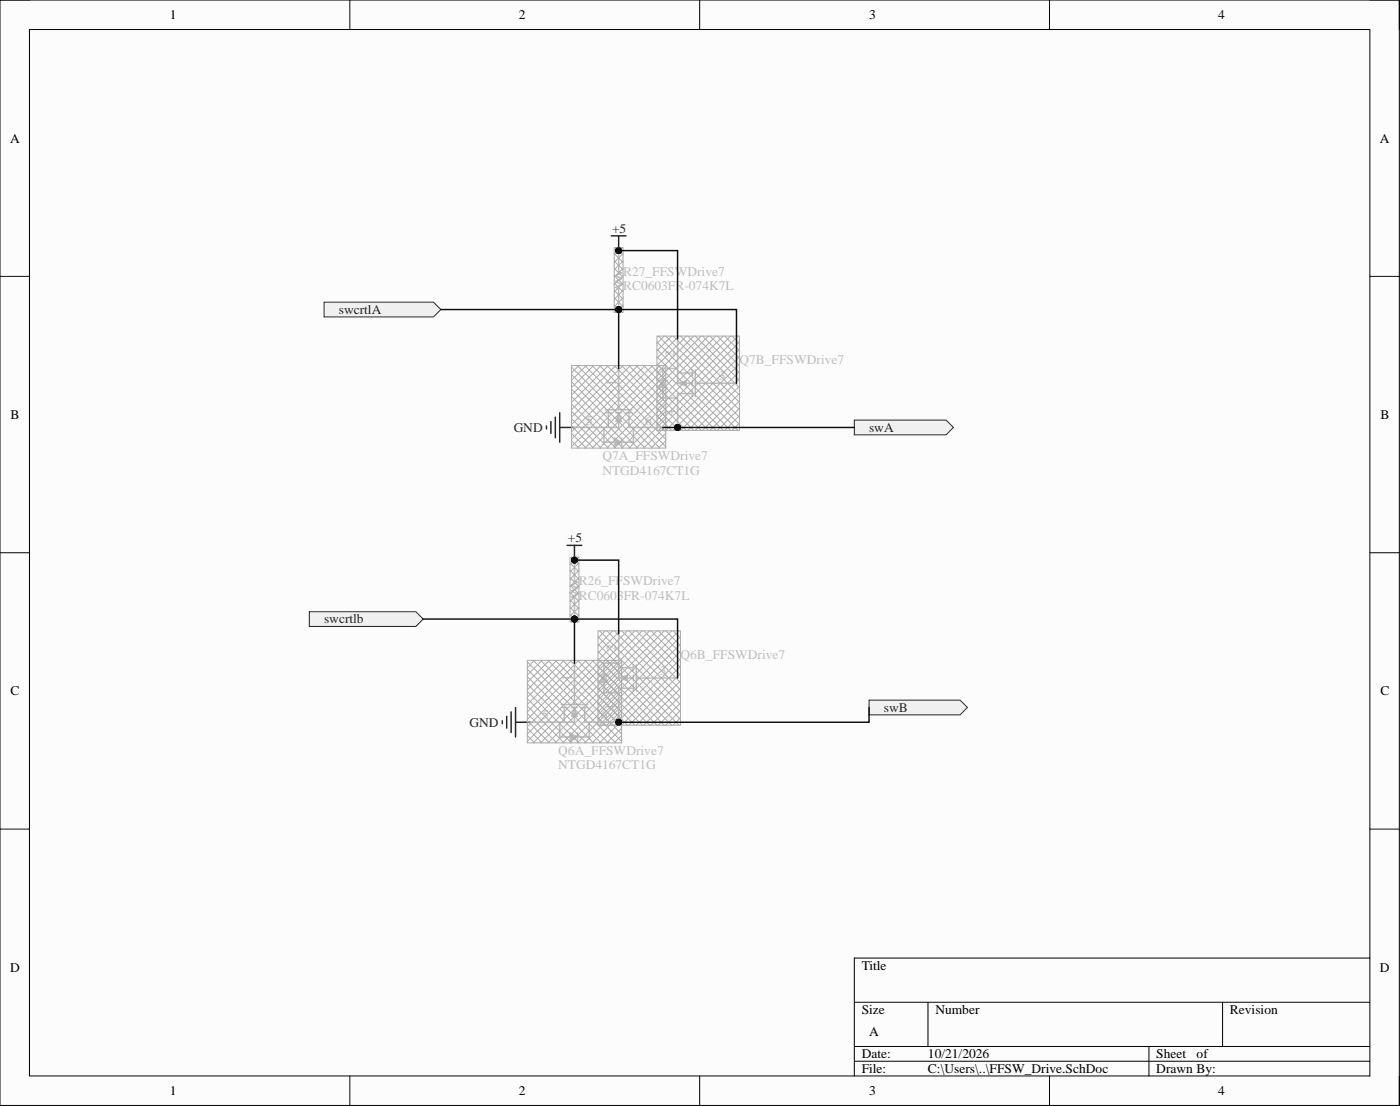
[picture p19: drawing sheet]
<svg xmlns="http://www.w3.org/2000/svg" width="241mm" height="190mm" viewBox="0 0 241 190" stroke-linecap="round" stroke-linejoin="round" font-family="sans-serif">
<defs><g id="words">
<g font-size="2.3">
<text x="29.3" y="3.3">1</text>
<text x="89.4" y="3.3">2</text>
<text x="149.8" y="3.3">3</text>
<text x="210" y="3.3">4</text>
<text x="1.7" y="24.6">A</text>
<text x="237.8" y="24.6">A</text>
<text x="1.8" y="72.2">B</text>
<text x="237.9" y="72.2">B</text>
<text x="1.8" y="119.8">C</text>
<text x="237.9" y="119.8">C</text>
<text x="1.7" y="167.4">D</text>
<text x="148.5" y="167">Title</text>
<text x="237.8" y="167.4">D</text>
<text x="148.5" y="174.7">Size</text>
<text x="149.8" y="178.5">A</text>
<text x="161.2" y="174.7">Number</text>
<text x="212" y="174.7">Revision</text>
<text x="148.5" y="182.3">Date:</text>
<text x="148.5" y="184.8">File:</text>
<text x="159.9" y="182.3">10/21/2026</text>
<text x="159.9" y="184.8">C:\Users\..\FFSW_Drive.SchDoc</text>
<text x="199.3" y="182.3">Sheet</text>
<text x="199.3" y="184.8">Drawn By:</text>
<text x="206.2" y="182.3">of</text>
<text x="29.3" y="188.6">1</text>
<text x="89.4" y="188.6">2</text>
<text x="149.8" y="188.6">3</text>
<text x="210" y="188.6">4</text>
</g>
<g font-size="2.3" fill="#262626">
<text x="105.5" y="40.1">+5</text>
<text x="58.4" y="54.1">swcrtlA</text>
<text x="88.6" y="74.4">GND</text>
<text x="149.8" y="74.4">swA</text>
<text x="97.9" y="93.4">+5</text>
<text x="55.9" y="107.4">swcrtlb</text>
<text x="80.9" y="125.2">GND</text>
<text x="152.3" y="122.6">swB</text>
</g>
<g font-size="2.3" fill="#bebebe">
<text x="107.4" y="47.5">R27_FFSWDrive7</text>
<text x="107.4" y="50">RC0603FR-074K7L</text>
<text x="116.3" y="61.4" transform="rotate(-90 116.3 61.4)">2</text>
<text x="123.9" y="65.5">3</text>
<text x="127.4" y="62.7">Q7B_FFSWDrive7</text>
<text x="106.1" y="66.5" transform="rotate(-90 106.1 66.5)">1</text>
<text x="116.3" y="71.6" transform="rotate(-90 116.3 71.6)">4</text>
<text x="101" y="73.1">5</text>
<text x="111.2" y="73.1">6</text>
<text x="103.8" y="79.2">Q7A_FFSWDrive7</text>
<text x="103.8" y="81.8">NTGD4167CT1G</text>
<text x="99.8" y="100.8">R26_FFSWDrive7</text>
<text x="99.8" y="103.3">RC0603FR-074K7L</text>
<text x="106.1" y="112.2" transform="rotate(-90 106.1 112.2)">2</text>
<text x="117.3" y="113.5">Q6B_FFSWDrive7</text>
<text x="98.5" y="117.3" transform="rotate(-90 98.5 117.3)">1</text>
<text x="113.7" y="116.3">3</text>
<text x="93.4" y="123.9">5</text>
<text x="103.6" y="123.9">6</text>
<text x="106.1" y="122.4" transform="rotate(-90 106.1 122.4)">4</text>
<text x="96.2" y="130">Q6A_FFSWDrive7</text>
<text x="96.2" y="132.5">NTGD4167CT1G</text>
</g>
</g></defs>
<path d="M0 0h241.2v190.4h-241.2z" fill-rule="evenodd" fill="#fcfcfc"/>
<path d="M0 0h241.2v190.4h-241.2z" fill="none" stroke="#000" stroke-width=".17"/>
<path d="M5.1 5.1h231v180.2h-231z" fill-rule="evenodd" fill="#fcfcfc"/>
<g fill="none" stroke="#000" stroke-width=".17">
<path d="M0 0h5.1M5.1 5.1h231v180.2h-231zM60.3 0v5.1M120.6 0v5.1M180.9 0v5.1M236.1 0h5.1v5.1M0 47.6h5.1M236.1 47.6h5.1M0 95.2h5.1M236.1 95.2h5.1M0 142.8h5.1M236.1 142.8h5.1"/>
<path d="M147.2 172.6h88.9M159.9 172.6v7.7M210.7 172.6v7.7M236.1 165h-88.9v20.3M60.3 185.3v5.1M120.6 185.3v5.1M147.2 180.3h88.9M147.2 182.8h88.9M180.9 185.3v5.1M198 180.3v5M241.2 185.3v5.1"/>
</g>
<path d="M55.9 52h18.8l1.3 1.3-1.3 1.3h-18.8z" fill-rule="evenodd" fill="#f0f0f0"/>
<path d="M55.9 52h18.8l1.3 1.3-1.3 1.3h-18.8z" fill="none" stroke="#262626" stroke-width=".17"/>
<path d="M53.3 105.4h18.4l1.2 1.2-1.2 1.3h-18.4z" fill-rule="evenodd" fill="#f0f0f0"/>
<path d="M53.3 105.4h18.4l1.2 1.2-1.2 1.3h-18.4z" fill="none" stroke="#262626" stroke-width=".17"/>
<path d="M147.2 72.4h15.9l1.2 1.2-1.2 1.3h-15.9z" fill-rule="evenodd" fill="#f0f0f0"/>
<path d="M147.2 72.4h15.9l1.2 1.2-1.2 1.3h-15.9z" fill="none" stroke="#262626" stroke-width=".17"/>
<path d="M149.8 120.6h15.7l1.2 1.3-1.2 1.2h-15.7z" fill-rule="evenodd" fill="#f0f0f0"/>
<path d="M149.8 120.6h15.7l1.2 1.3-1.2 1.2h-15.7z" fill="none" stroke="#262626" stroke-width=".17"/>
<path d="M105.4 40.6h2.5M106.6 40.6v2.6" fill="none" stroke="#262626" stroke-width=".25"/>
<circle cx="106.6" cy="43.2" r=".51" fill="#0e0e0e"/>
<circle cx="106.6" cy="43.2" r=".51" fill="none" stroke="#0e0e0e" stroke-width=".17"/>
<path d="M94.2 73.4v.5M95 72.6v2M95.7 71.9v3.5M96.5 71.1v5.1M96.5 73.6h2.5M97.7 93.9h2.6M99 93.9v2.6" fill="none" stroke="#262626" stroke-width=".25"/>
<circle cx="99" cy="96.5" r=".51" fill="#0e0e0e"/>
<circle cx="99" cy="96.5" r=".51" fill="none" stroke="#0e0e0e" stroke-width=".17"/>
<path d="M86.6 124.1v.6M87.3 123.4v2M88.1 122.6v3.6M88.9 121.9v5M88.9 124.4h2.5" fill="none" stroke="#262626" stroke-width=".25"/>
<path d="M104.3 70.6h4.6M104.3 71.1h1.1M104.9 71.1v2.5M106.1 71.1h1M106.6 63.5v7.1M106.6 71.1v2.5h-7.6M107.9 71.1h1M108.4 71.1v2.5h5.8" fill="none" stroke="#bebebe" stroke-width=".25"/>
<path d="M106.6 71.1l.5 1.5h-1z" fill="#bebebe"/>
<path d="M106.6 71.1l.5 1.5h-1z" fill="none" stroke="#bebebe" stroke-width=".17"/>
<path d="M104.1 73.6v2.6h1.8M109.2 73.6v2.6h-2.1" fill="none" stroke="#bebebe" stroke-width=".25"/>
<path d="M105.9 75.4l1.2 .8-1.2 .7z" fill="#bebebe"/>
<path d="M105.9 75.4l1.2 .8-1.2 .7z" fill="none" stroke="#bebebe" stroke-width=".17"/>
<path d="M107.1 75.4v1.5" fill="none" stroke="#bebebe" stroke-width=".25"/>
<g fill="none" stroke="#aaa" stroke-width=".17">
<path d="M98.5 63h16.3v14.2h-16.3zM98.5 75.9l1.3 1.3M98.5 74.6l2.5 2.6M98.5 73.4l3.8 3.8M98.5 72.1l5.1 5.1M98.5 70.8l6.4 6.4M98.5 69.6l7.6 7.6M98.5 68.3l8.9 8.9M98.5 67l10.2 10.2M98.5 65.8l11.4 11.4M98.5 64.5l12.7 12.7M98.5 63.2l14 14"/>
<path d="M99.5 63l14.2 14.2M99.8 63l-1.3 1.2M100.8 63l14 13.9M101 63l-2.5 2.5M102.1 63l12.7 12.7M102.3 63l-3.8 3.8M103.3 63l11.5 11.4M103.6 63l-5.1 5M104.6 63l10.2 10.1M104.9 63l-6.4 6.3M105.9 63l8.9 8.9M106.1 63l-7.6 7.6"/>
<path d="M107.1 63l7.7 7.6M107.4 63l-8.9 8.9M108.4 63l6.4 6.3M108.7 63l-10.2 10.1M109.7 63l5.1 5M109.9 63l-11.4 11.4M110.9 63l3.9 3.8M111.2 63l-12.7 12.7M112.2 63l2.6 2.5M112.5 63l-14 13.9M113.5 63l1.3 1.2M113.7 63l-14.2 14.2"/>
<path d="M114.8 75.9l-1.3 1.3M114.8 74.6l-2.6 2.6M114.8 73.4l-3.9 3.8M114.8 72.1l-5.1 5.1M114.8 70.8l-6.4 6.4M114.8 69.6l-7.7 7.6M114.8 68.3l-8.9 8.9M114.8 67l-10.2 10.2M114.8 65.8l-11.5 11.4M114.8 64.5l-12.7 12.7M114.8 63.2l-14 14"/>
</g>
<circle cx="116.8" cy="73.6" r=".51" fill="#0e0e0e"/>
<circle cx="116.8" cy="73.6" r=".51" fill="none" stroke="#0e0e0e" stroke-width=".17"/>
<path d="M116.8 58.4v5.1M116.8 68.6v5M121.9 66h5" fill="none" stroke="#bebebe" stroke-width=".25"/>
<circle cx="116.8" cy="73.6" r=".51" fill="#0e0e0e"/>
<circle cx="116.8" cy="73.6" r=".51" fill="none" stroke="#0e0e0e" stroke-width=".17"/>
<path d="M116.8 63.5v2.5h2.5M116.8 64.2h2.5M119.3 67.8h-2.5v.8M119.3 63.7v1M119.3 65.5v1M119.3 67.3v1M119.8 66h2.1M119.8 63.7v4.6" fill="none" stroke="#bebebe" stroke-width=".25"/>
<path d="M116.8 66l1.5-.5v1z" fill="#bebebe"/>
<path d="M116.8 66l1.5-.5v1z" fill="none" stroke="#bebebe" stroke-width=".17"/>
<path d="M114.2 66.8v1.8h2.6M116.8 63.5h-2.6v2" fill="none" stroke="#bebebe" stroke-width=".25"/>
<path d="M114.2 65.5l.8 1.3h-1.5z" fill="#bebebe"/>
<path d="M114.2 65.5l.8 1.3h-1.5z" fill="none" stroke="#bebebe" stroke-width=".17"/>
<path d="M113.5 65.5h1.5" fill="none" stroke="#bebebe" stroke-width=".25"/>
<g fill="none" stroke="#aaa" stroke-width=".17">
<path d="M113.2 57.9h14.2v16.2h-14.2zM113.2 58.9l14.2 14.2M113.5 57.9l13.9 14M114.5 57.9l-1.3 1.3M114.8 57.9l12.6 12.7M115.8 57.9l-2.6 2.5M116 57.9l11.4 11.4M117 57.9l-3.8 3.8M117.3 57.9l10.1 10.1M118.3 57.9l-5.1 5.1M118.6 57.9l8.8 8.9M119.6 57.9l-6.4 6.3"/>
<path d="M119.8 57.9l7.6 7.6M120.8 57.9l-7.6 7.6M121.1 57.9l6.3 6.3M122.1 57.9l-8.9 8.9M122.4 57.9l5 5.1M123.4 57.9l-10.2 10.1M123.6 57.9l3.8 3.8M124.7 57.9l-11.5 11.4M124.9 57.9l2.5 2.5M125.9 57.9l-12.7 12.7M126.2 57.9l1.2 1.3M127.2 57.9l-14 14"/>
<path d="M127.4 58.9l-14.2 14.2M113.2 72.9l1.3 1.2M113.2 71.6l2.6 2.5M113.2 70.3l3.8 3.8M113.2 69.1l5.1 5M113.2 67.8l6.4 6.3M113.2 66.5l7.6 7.6M113.2 65.3l8.9 8.8M113.2 64l10.2 10.1M113.2 62.7l11.5 11.4M113.2 61.4l12.7 12.7M113.2 60.2l14 13.9"/>
<path d="M127.4 72.9l-1.2 1.2M127.4 71.6l-2.5 2.5M127.4 70.3l-3.8 3.8M127.4 69.1l-5 5M127.4 67.8l-6.3 6.3M127.4 66.5l-7.6 7.6M127.4 65.3l-8.8 8.8M127.4 64l-10.1 10.1M127.4 62.7l-11.4 11.4M127.4 61.4l-12.6 12.7M127.4 60.2l-13.9 13.9"/>
</g>
<circle cx="106.6" cy="124.4" r=".51" fill="#0e0e0e"/>
<circle cx="106.6" cy="124.4" r=".51" fill="none" stroke="#0e0e0e" stroke-width=".17"/>
<path d="M99 114.2v5.1M91.4 124.4h5.1M101.6 124.4h5" fill="none" stroke="#bebebe" stroke-width=".25"/>
<circle cx="106.6" cy="124.4" r=".51" fill="#0e0e0e"/>
<circle cx="106.6" cy="124.4" r=".51" fill="none" stroke="#0e0e0e" stroke-width=".17"/>
<path d="M99 119.3v2.1M96.7 121.4h4.6M96.7 121.9h1M97.2 121.9v2.5M98.5 121.9h1M99 121.9v2.5h-2.5M100.3 121.9h1M100.8 121.9v2.5h.8" fill="none" stroke="#bebebe" stroke-width=".25"/>
<path d="M99 121.9l.5 1.5h-1z" fill="#bebebe"/>
<path d="M99 121.9l.5 1.5h-1z" fill="none" stroke="#bebebe" stroke-width=".17"/>
<path d="M96.5 124.4v2.5h1.8M101.6 124.4v2.5h-2.1" fill="none" stroke="#bebebe" stroke-width=".25"/>
<path d="M98.3 126.2l1.2 .7-1.2 .8z" fill="#bebebe"/>
<path d="M98.3 126.2l1.2 .7-1.2 .8z" fill="none" stroke="#bebebe" stroke-width=".17"/>
<path d="M99.5 126.2v1.5" fill="none" stroke="#bebebe" stroke-width=".25"/>
<g fill="none" stroke="#aaa" stroke-width=".17">
<path d="M90.9 113.7h16.2v14.3h-16.2zM90.9 119.1l8.9 8.9M90.9 117.8l10.1 10.2M90.9 116.5l11.4 11.5M90.9 115.3l12.7 12.7M90.9 114l14 14M91.9 113.7l14.2 14.3M92.2 113.7l-1.3 1.3M93.2 113.7l13.9 14M93.4 113.7l-2.5 2.6M94.4 113.7l12.7 12.7M94.7 113.7l-3.8 3.8"/>
<path d="M95.7 113.7l11.4 11.5M96 113.7l-5.1 5.1M97 113.7l10.1 10.2M97.2 113.7l-6.3 6.4M98.3 113.7l8.8 8.9M98.5 113.7l-7.6 7.7M99.5 113.7l7.6 7.7M99.8 113.7l-8.9 8.9M100.8 113.7l6.3 6.4M101 113.7l-10.1 10.2M102.1 113.7l5 5.1M102.3 113.7l-11.4 11.5"/>
<path d="M103.3 113.7l3.8 3.8M103.6 113.7l-12.7 12.7M104.6 113.7l2.5 2.6M104.9 113.7l-14 14M105.9 113.7l1.2 1.3M106.1 113.7l-14.2 14.3M107.1 119.1l-8.8 8.9M107.1 117.8l-10.1 10.2M107.1 116.5l-11.4 11.5M107.1 115.3l-12.7 12.7M107.1 114l-13.9 14M90.9 126.7l1.3 1.3"/>
<path d="M90.9 125.4l2.5 2.6M90.9 124.1l3.8 3.9M90.9 122.9l5.1 5.1M90.9 121.6l6.3 6.4M90.9 120.3l7.6 7.7M107.1 126.7l-1.2 1.3M107.1 125.4l-2.5 2.6M107.1 124.1l-3.8 3.9M107.1 122.9l-5 5.1M107.1 121.6l-6.3 6.4M107.1 120.3l-7.6 7.7"/>
</g>
<circle cx="106.6" cy="124.4" r=".51" fill="#0e0e0e"/>
<circle cx="106.6" cy="124.4" r=".51" fill="none" stroke="#0e0e0e" stroke-width=".17"/>
<path d="M106.6 109.2v5M106.6 119.3v5.1M111.7 116.8h5.1" fill="none" stroke="#bebebe" stroke-width=".25"/>
<circle cx="106.6" cy="124.4" r=".51" fill="#0e0e0e"/>
<circle cx="106.6" cy="124.4" r=".51" fill="none" stroke="#0e0e0e" stroke-width=".17"/>
<path d="M106.6 114.2v2.6h2.6M106.6 115h2.6M109.2 118.6h-2.6v.7M109.2 114.5v1M109.2 116.3v1M109.2 118.1v1M109.7 116.8h2M109.7 114.5v4.6" fill="none" stroke="#bebebe" stroke-width=".25"/>
<path d="M106.6 116.8l1.6-.5v1z" fill="#bebebe"/>
<path d="M106.6 116.8l1.6-.5v1z" fill="none" stroke="#bebebe" stroke-width=".17"/>
<path d="M104.1 117.5v1.8h2.5M106.6 114.2h-2.5v2.1" fill="none" stroke="#bebebe" stroke-width=".25"/>
<path d="M104.1 116.3l.8 1.2h-1.6z" fill="#bebebe"/>
<path d="M104.1 116.3l.8 1.2h-1.6z" fill="none" stroke="#bebebe" stroke-width=".17"/>
<path d="M103.3 116.3h1.6" fill="none" stroke="#bebebe" stroke-width=".25"/>
<g fill="none" stroke="#aaa" stroke-width=".17">
<path d="M103.1 108.7h14.2v16.2h-14.2zM103.1 119.8l5.1 5.1M103.1 118.6l6.3 6.3M103.1 117.3l7.6 7.6M103.1 116l8.9 8.9M103.1 114.8l10.1 10.1M103.1 113.5l11.4 11.4M103.1 112.2l12.7 12.7M103.1 110.9l13.9 14M103.1 109.7l14.2 14.2M103.3 108.7l14 13.9M104.3 108.7l-1.2 1.2"/>
<path d="M104.6 108.7l12.7 12.7M105.6 108.7l-2.5 2.5M105.9 108.7l11.4 11.4M106.9 108.7l-3.8 3.8M107.1 108.7l10.2 10.1M108.2 108.7l-5.1 5M108.4 108.7l8.9 8.8M109.4 108.7l-6.3 6.3M109.7 108.7l7.6 7.6M110.7 108.7l-7.6 7.6M110.9 108.7l6.4 6.3M112 108.7l-8.9 8.8"/>
<path d="M112.2 108.7l5.1 5M113.2 108.7l-10.1 10.1M113.5 108.7l3.8 3.8M114.5 108.7l-11.4 11.4M114.8 108.7l2.5 2.5M115.8 108.7l-12.7 12.7M116 108.7l1.3 1.2M117 108.7l-13.9 13.9M117.3 109.7l-14.2 14.2M117.3 119.8l-5.1 5.1M117.3 118.6l-6.4 6.3M117.3 117.3l-7.6 7.6"/>
<path d="M117.3 116l-8.9 8.9M117.3 114.8l-10.2 10.1M117.3 113.5l-11.4 11.4M117.3 112.2l-12.7 12.7M117.3 110.9l-14 14M103.1 123.6l1.2 1.3M103.1 122.4l2.5 2.5M103.1 121.1l3.8 3.8M117.3 123.6l-1.3 1.3M117.3 122.4l-2.5 2.5M117.3 121.1l-3.8 3.8"/>
</g>
<circle cx="106.6" cy="43.2" r=".51" fill="#0e0e0e"/>
<circle cx="106.6" cy="43.2" r=".51" fill="none" stroke="#0e0e0e" stroke-width=".17"/>
<circle cx="106.6" cy="53.3" r=".51" fill="#0e0e0e"/>
<circle cx="106.6" cy="53.3" r=".51" fill="none" stroke="#0e0e0e" stroke-width=".17"/>
<path d="M106.6 43.2v2.5" fill="none" stroke="#bebebe" stroke-width=".25"/>
<circle cx="106.6" cy="43.2" r=".51" fill="#0e0e0e"/>
<circle cx="106.6" cy="43.2" r=".51" fill="none" stroke="#0e0e0e" stroke-width=".17"/>
<path d="M106.6 50.8v2.5" fill="none" stroke="#bebebe" stroke-width=".25"/>
<circle cx="106.6" cy="53.3" r=".51" fill="#0e0e0e"/>
<circle cx="106.6" cy="53.3" r=".51" fill="none" stroke="#0e0e0e" stroke-width=".17"/>
<path d="M106.6 45.7v1l.5 .3-1 .5 1 .5-1 .5 1 .5-1 .5 .5 .3v1" fill="none" stroke="#bebebe" stroke-width=".25"/>
<g fill="none" stroke="#aaa" stroke-width=".17">
<path d="M105.9 42.7h1.5v11.1h-1.5zM105.9 52.6l1.2 1.2M105.9 51.3l1.5 1.5M105.9 50l1.5 1.5M105.9 48.7l1.5 1.6M105.9 47.5l1.5 1.5M105.9 46.2l1.5 1.5M105.9 44.9l1.5 1.6M105.9 43.7l1.5 1.5M106.1 42.7l1.3 1.2M107.1 42.7l-1.2 1.2M107.4 43.7l-1.5 1.5"/>
<path d="M107.4 44.9l-1.5 1.6M107.4 46.2l-1.5 1.5M107.4 47.5l-1.5 1.5M107.4 48.7l-1.5 1.6M107.4 50l-1.5 1.5M107.4 51.3l-1.5 1.5M107.4 52.6l-1.3 1.2"/>
</g>
<circle cx="99" cy="96.5" r=".51" fill="#0e0e0e"/>
<circle cx="99" cy="96.5" r=".51" fill="none" stroke="#0e0e0e" stroke-width=".17"/>
<circle cx="99" cy="106.6" r=".51" fill="#0e0e0e"/>
<circle cx="99" cy="106.6" r=".51" fill="none" stroke="#0e0e0e" stroke-width=".17"/>
<path d="M99 96.5v2.5" fill="none" stroke="#bebebe" stroke-width=".25"/>
<circle cx="99" cy="96.5" r=".51" fill="#0e0e0e"/>
<circle cx="99" cy="96.5" r=".51" fill="none" stroke="#0e0e0e" stroke-width=".17"/>
<path d="M99 104.1v2.5" fill="none" stroke="#bebebe" stroke-width=".25"/>
<circle cx="99" cy="106.6" r=".51" fill="#0e0e0e"/>
<circle cx="99" cy="106.6" r=".51" fill="none" stroke="#0e0e0e" stroke-width=".17"/>
<path d="M99 99v1l.5 .3-1 .5 1 .5-1 .5 1 .5-1 .5 .5 .3v1" fill="none" stroke="#bebebe" stroke-width=".25"/>
<g fill="none" stroke="#aaa" stroke-width=".17">
<path d="M98.3 96h1.5v11.1h-1.5zM98.3 99.5l1.5 1.5M98.3 98.3l1.5 1.5M98.3 97l1.5 1.5M98.5 96l1.3 1.2M99.5 96l-1.2 1.2M99.8 97l-1.5 1.5M99.8 98.3l-1.5 1.5M99.8 99.5l-1.5 1.5M98.3 105.9l1.2 1.2M98.3 104.6l1.5 1.5M98.3 103.3l1.5 1.6"/>
<path d="M98.3 102.1l1.5 1.5M98.3 100.8l1.5 1.5M99.8 100.8l-1.5 1.5M99.8 102.1l-1.5 1.5M99.8 103.3l-1.5 1.6M99.8 104.6l-1.5 1.5M99.8 105.9l-1.3 1.2"/>
</g>
<path d="M116.8 73.6h30.4" fill="none" stroke="#0e0e0e" stroke-width=".25"/>
<circle cx="116.8" cy="73.6" r=".51" fill="#0e0e0e"/>
<circle cx="116.8" cy="73.6" r=".51" fill="none" stroke="#0e0e0e" stroke-width=".17"/>
<path d="M76 53.3h30.6" fill="none" stroke="#0e0e0e" stroke-width=".25"/>
<circle cx="106.6" cy="53.3" r=".51" fill="#0e0e0e"/>
<circle cx="106.6" cy="53.3" r=".51" fill="none" stroke="#0e0e0e" stroke-width=".17"/>
<path d="M106.6 43.2h10.2v15.2" fill="none" stroke="#0e0e0e" stroke-width=".25"/>
<circle cx="106.6" cy="43.2" r=".51" fill="#0e0e0e"/>
<circle cx="106.6" cy="43.2" r=".51" fill="none" stroke="#0e0e0e" stroke-width=".17"/>
<path d="M149.8 121.9v2.5h-43.2" fill="none" stroke="#0e0e0e" stroke-width=".25"/>
<circle cx="106.6" cy="124.4" r=".51" fill="#0e0e0e"/>
<circle cx="106.6" cy="124.4" r=".51" fill="none" stroke="#0e0e0e" stroke-width=".17"/>
<path d="M72.9 106.6h26.1" fill="none" stroke="#0e0e0e" stroke-width=".25"/>
<circle cx="99" cy="106.6" r=".51" fill="#0e0e0e"/>
<circle cx="99" cy="106.6" r=".51" fill="none" stroke="#0e0e0e" stroke-width=".17"/>
<path d="M106.6 63.5v-10.2h20.3v12.7" fill="none" stroke="#0e0e0e" stroke-width=".25"/>
<circle cx="106.6" cy="53.3" r=".51" fill="#0e0e0e"/>
<circle cx="106.6" cy="53.3" r=".51" fill="none" stroke="#0e0e0e" stroke-width=".17"/>
<path d="M99 106.6v7.6" fill="none" stroke="#0e0e0e" stroke-width=".25"/>
<circle cx="99" cy="106.6" r=".51" fill="#0e0e0e"/>
<circle cx="99" cy="106.6" r=".51" fill="none" stroke="#0e0e0e" stroke-width=".17"/>
<path d="M114.2 73.6h2.6" fill="none" stroke="#0e0e0e" stroke-width=".25"/>
<circle cx="116.8" cy="73.6" r=".51" fill="#0e0e0e"/>
<circle cx="116.8" cy="73.6" r=".51" fill="none" stroke="#0e0e0e" stroke-width=".17"/>
<path d="M99 106.6h17.8v10.2" fill="none" stroke="#0e0e0e" stroke-width=".25"/>
<circle cx="99" cy="106.6" r=".51" fill="#0e0e0e"/>
<circle cx="99" cy="106.6" r=".51" fill="none" stroke="#0e0e0e" stroke-width=".17"/>
<path d="M99 96.5h7.6v12.7" fill="none" stroke="#0e0e0e" stroke-width=".25"/>
<circle cx="99" cy="96.5" r=".51" fill="#0e0e0e"/>
<circle cx="99" cy="96.5" r=".51" fill="none" stroke="#0e0e0e" stroke-width=".17"/>
<use href="#words"/>
</svg>
